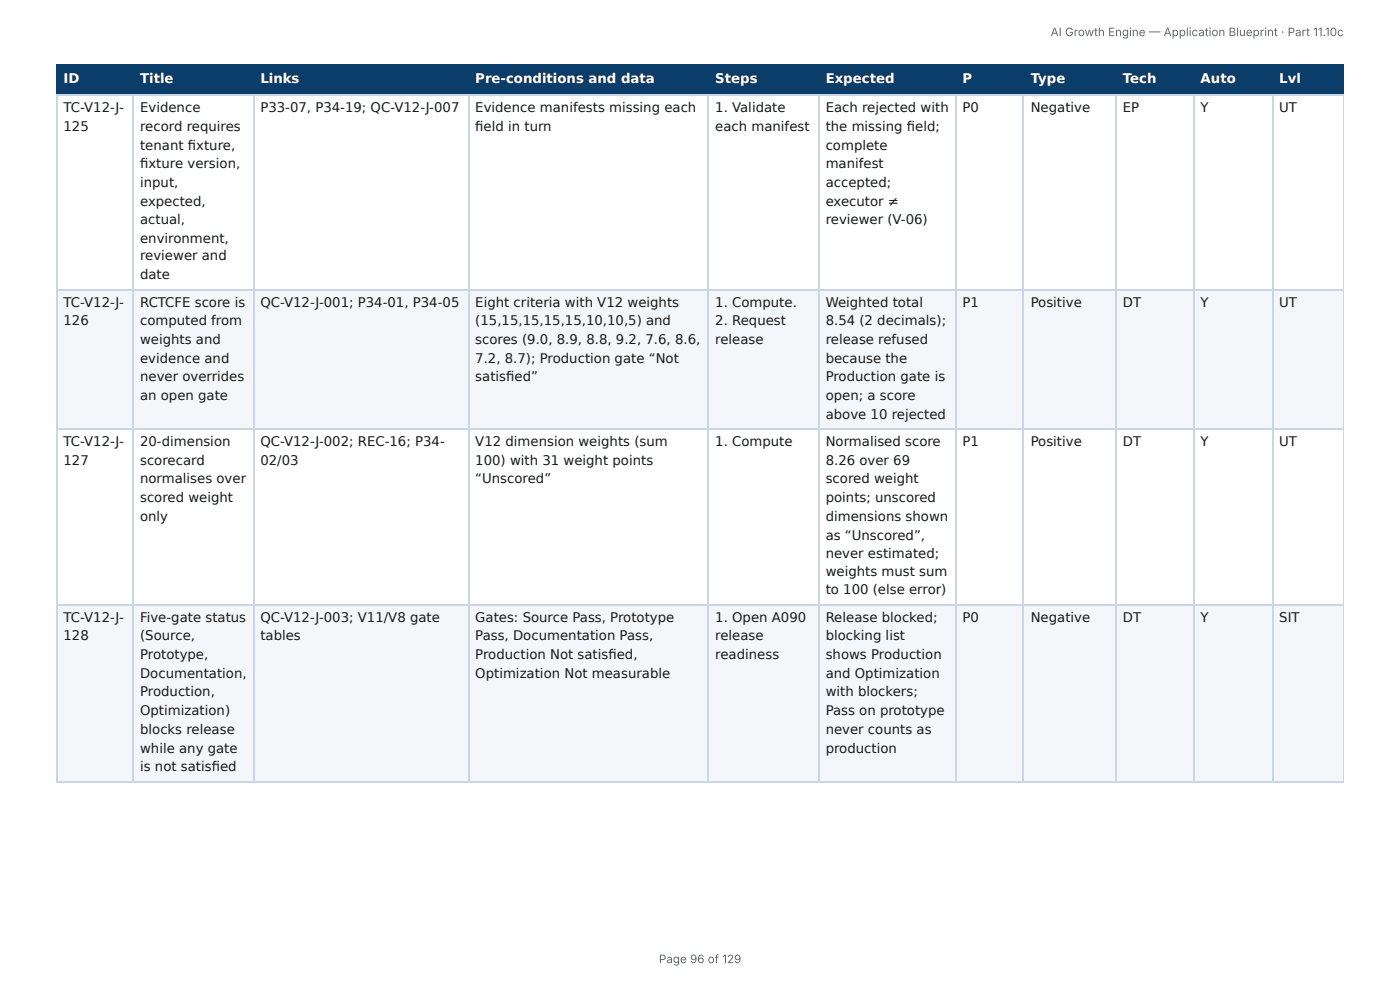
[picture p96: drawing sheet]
<svg xmlns="http://www.w3.org/2000/svg" width="297mm" height="210mm" viewBox="0 0 297 210" stroke-linecap="round" stroke-linejoin="round" font-family="sans-serif">
<defs><g id="words">
<g font-size="2.8" fill="#fff">
<text x="13.5" y="17.7">ID</text>
<text x="29.8" y="17.7">Title</text>
<text x="55.3" y="17.7">Links</text>
<text x="100.9" y="17.7">Pre-conditions and data</text>
<text x="151.9" y="17.7">Steps</text>
<text x="175.4" y="17.7">Expected</text>
<text x="204.4" y="17.7">P</text>
<text x="218.9" y="17.7">Type</text>
<text x="238.5" y="17.7">Tech</text>
<text x="255" y="17.7">Auto</text>
<text x="271.7" y="17.7">Lvl</text>
</g>
<g font-size="2.8" fill="#1a1a1a">
<text x="13.5" y="23.8">TC-V12-J-</text>
<text x="29.8" y="23.8">Evidence</text>
<text x="55.3" y="23.8">P33-07, P34-19; QC-V12-J-007</text>
<text x="100.9" y="23.8">Evidence manifests missing each</text>
<text x="151.9" y="23.8">1. Validate</text>
<text x="175.4" y="23.8">Each rejected with</text>
<text x="204.4" y="23.8">P0</text>
<text x="218.9" y="23.8">Negative</text>
<text x="238.5" y="23.8">EP</text>
<text x="255" y="23.8">Y</text>
<text x="271.7" y="23.8">UT</text>
<text x="13.5" y="27.8">125</text>
<text x="29.8" y="27.8">record requires</text>
<text x="100.9" y="27.8">fi eld in turn</text>
<text x="151.9" y="27.8">each manifest</text>
<text x="175.4" y="27.8">the missing fi eld;</text>
<text x="29.8" y="31.7">tenant fi xture,</text>
<text x="29.8" y="35.7">fi xture version,</text>
<text x="175.4" y="31.7">complete</text>
<text x="175.4" y="35.7">manifest</text>
<text x="29.8" y="39.7">input,</text>
<text x="175.4" y="39.7">accepted;</text>
<text x="29.8" y="43.7">expected,</text>
<text x="29.8" y="47.6">actual,</text>
<text x="175.4" y="43.7">executor ≠</text>
<text x="175.4" y="47.6">reviewer (V-06)</text>
<text x="29.8" y="51.6">environment,</text>
<text x="29.8" y="55.3">reviewer and</text>
<text x="29.8" y="59.3">date</text>
<text x="13.5" y="65.1">TC-V12-J-</text>
<text x="29.8" y="65.1">RCTCFE score is</text>
<text x="55.3" y="65.1">QC-V12-J-001; P34-01, P34-05</text>
<text x="100.9" y="65.1">Eight criteria with V12 weights</text>
<text x="151.9" y="65.1">1. Compute.</text>
<text x="175.4" y="65.1">Weighted total</text>
<text x="204.4" y="65.1">P1</text>
<text x="218.9" y="65.1">Positive</text>
<text x="238.5" y="65.1">DT</text>
<text x="255" y="65.1">Y</text>
<text x="271.7" y="65.1">UT</text>
<text x="13.5" y="69.1">126</text>
<text x="29.8" y="69.1">computed from</text>
<text x="100.9" y="69.1">(15,15,15,15,15,10,10,5) and</text>
<text x="151.9" y="69.1">2. Request</text>
<text x="175.4" y="69.1">8.54 (2 decimals);</text>
<text x="29.8" y="73">weights and</text>
<text x="29.8" y="77">evidence and</text>
<text x="100.9" y="73">scores (9.0, 8.9, 8.8, 9.2, 7.6, 8.6,</text>
<text x="100.9" y="77">7.2, 8.7); Production gate “Not</text>
<text x="151.9" y="73">release</text>
<text x="175.4" y="73">release refused</text>
<text x="175.4" y="77">because the</text>
<text x="29.8" y="81">never overrides</text>
<text x="100.9" y="81">satisfi ed”</text>
<text x="175.4" y="81">Production gate is</text>
<text x="29.8" y="84.9">an open gate</text>
<text x="175.4" y="84.9">open; a score</text>
<text x="175.4" y="88.9">above 10 rejected</text>
<text x="13.5" y="94.7">TC-V12-J-</text>
<text x="29.8" y="94.7">20-dimension</text>
<text x="55.3" y="94.7">QC-V12-J-002; REC-16; P34-</text>
<text x="100.9" y="94.7">V12 dimension weights (sum</text>
<text x="151.9" y="94.7">1. Compute</text>
<text x="175.4" y="94.7">Normalised score</text>
<text x="204.4" y="94.7">P1</text>
<text x="218.9" y="94.7">Positive</text>
<text x="238.5" y="94.7">DT</text>
<text x="255" y="94.7">Y</text>
<text x="271.7" y="94.7">UT</text>
<text x="13.5" y="98.7">127</text>
<text x="29.8" y="98.7">scorecard</text>
<text x="55.3" y="98.7">02/03</text>
<text x="100.9" y="98.7">100) with 31 weight points</text>
<text x="175.4" y="98.7">8.26 over 69</text>
<text x="29.8" y="102.7">normalises over</text>
<text x="29.8" y="106.6">scored weight</text>
<text x="100.9" y="102.7">“Unscored”</text>
<text x="175.4" y="102.7">scored weight</text>
<text x="175.4" y="106.6">points; unscored</text>
<text x="29.8" y="110.6">only</text>
<text x="175.4" y="110.6">dimensions shown</text>
<text x="175.4" y="114.6">as “Unscored”,</text>
<text x="175.4" y="118.5">never estimated;</text>
<text x="175.4" y="122.2">weights must sum</text>
<text x="175.4" y="126.2">to 100 (else error)</text>
<text x="13.5" y="132">TC-V12-J-</text>
<text x="13.5" y="136">128</text>
<text x="29.8" y="132">Five-gate status</text>
<text x="29.8" y="136">(Source,</text>
<text x="55.3" y="132">QC-V12-J-003; V11/V8 gate</text>
<text x="55.3" y="136">tables</text>
<text x="100.9" y="132">Gates: Source Pass, Prototype</text>
<text x="100.9" y="136">Pass, Documentation Pass,</text>
<text x="151.9" y="132">1. Open A090</text>
<text x="151.9" y="136">release</text>
<text x="175.4" y="132">Release blocked;</text>
<text x="175.4" y="136">blocking list</text>
<text x="204.4" y="132">P0</text>
<text x="218.9" y="132">Negative</text>
<text x="238.5" y="132">DT</text>
<text x="255" y="132">Y</text>
<text x="271.7" y="132">SIT</text>
<text x="29.8" y="140">Prototype,</text>
<text x="29.8" y="143.9">Documentation,</text>
<text x="100.9" y="140">Production Not satisfi ed,</text>
<text x="100.9" y="143.9">Optimization Not measurable</text>
<text x="151.9" y="140">readiness</text>
<text x="175.4" y="140">shows Production</text>
<text x="175.4" y="143.9">and Optimization</text>
<text x="29.8" y="147.9">Production,</text>
<text x="175.4" y="147.9">with blockers;</text>
<text x="29.8" y="151.9">Optimization)</text>
<text x="29.8" y="155.8">blocks release</text>
<text x="175.4" y="151.9">Pass on prototype</text>
<text x="175.4" y="155.8">never counts as</text>
<text x="29.8" y="159.8">while any gate</text>
<text x="175.4" y="159.8">production</text>
<text x="29.8" y="163.8">is not satisfi ed</text>
</g>
<g font-size="2.5" fill="#666">
<text x="223.1" y="7.7">AI Growth Engine — Application Blueprint · Part 11.10c</text>
<text x="139.9" y="204.5">Page 96 of 129</text>
</g>
</g></defs>
<g fill="#0b3d6b">
<path d="M12.2 14h16.1v6.1h-16.1z"/>
<path d="M28.3 14h25.7v6.1h-25.7z"/>
<path d="M54 14h45.5v6.1h-45.5z"/>
<path d="M99.5 14h51v6.1h-51z"/>
<path d="M150.5 14h23.3v6.1h-23.3z"/>
<path d="M173.8 14h29.1v6.1h-29.1z"/>
<path d="M202.9 14h14.6v6.1h-14.6z"/>
<path d="M217.5 14h19.6v6.1h-19.6z"/>
<path d="M237.1 14h16.4v6.1h-16.4z"/>
<path d="M253.5 14h16.6v6.1h-16.6z"/>
<path d="M270.1 14h15.3v6.1h-15.3z"/>
</g>
<g fill="#f4f7fa">
<path d="M12.2 61.6h16.1v29.4h-16.1z"/>
<path d="M28.3 61.6h25.7v29.4h-25.7z"/>
<path d="M54 61.6h45.5v29.4h-45.5z"/>
<path d="M99.5 61.6h51v29.4h-51z"/>
<path d="M150.5 61.6h23.3v29.4h-23.3z"/>
<path d="M173.8 61.6h29.1v29.4h-29.1z"/>
<path d="M202.9 61.6h14.6v29.4h-14.6z"/>
<path d="M217.5 61.6h19.6v29.4h-19.6z"/>
<path d="M237.1 61.6h16.4v29.4h-16.4z"/>
<path d="M253.5 61.6h16.6v29.4h-16.6z"/>
<path d="M270.1 61.6h15.3v29.4h-15.3z"/>
<path d="M12.2 128.6h16.1v37.3h-16.1z"/>
<path d="M28.3 128.6h25.7v37.3h-25.7z"/>
<path d="M54 128.6h45.5v37.3h-45.5z"/>
<path d="M99.5 128.6h51v37.3h-51z"/>
<path d="M150.5 128.6h23.3v37.3h-23.3z"/>
<path d="M173.8 128.6h29.1v37.3h-29.1z"/>
<path d="M202.9 128.6h14.6v37.3h-14.6z"/>
<path d="M217.5 128.6h19.6v37.3h-19.6z"/>
<path d="M237.1 128.6h16.4v37.3h-16.4z"/>
<path d="M253.5 128.6h16.6v37.3h-16.6z"/>
<path d="M270.1 128.6h15.3v37.3h-15.3z"/>
</g>
<g fill="none" stroke="#0b3d6b" stroke-width=".26">
<path d="M11.9 13.9h273.5M12 13.8v6.6M28.2 13.8v6.6M53.8 13.8v6.6M99.6 13.8v6.6M150.4 13.8v6.6M174 13.8v6.6M203.1 13.8v6.6M217.4 13.8v6.6M236.9 13.8v6.6M253.6 13.8v6.6M270.3 13.8v6.6"/>
<path d="M11.9 20.2h273.5"/>
</g>
<path d="M285.3 13.8v6.6" fill="none" stroke="#0b3d6b" stroke-width=".21"/>
<g fill="none" stroke="#c9d6e3" stroke-width=".26">
<path d="M11.9 20.2h273.5M12 20.4v145.5M28.2 20.4v145.5M53.8 20.4v145.5M99.6 20.4v145.5M150.4 20.4v145.5M174 20.4v145.5M203.1 20.4v145.5M217.4 20.4v145.5M236.9 20.4v145.5M253.6 20.4v145.5M270.3 20.4v145.5"/>
<path d="M11.9 61.5h273.5M11.9 91.1h273.5M11.9 128.5h273.5M11.9 166h273.5"/>
</g>
<path d="M285.3 20.4v145.5" fill="none" stroke="#c9d6e3" stroke-width=".21"/>
<use href="#words"/>
</svg>
